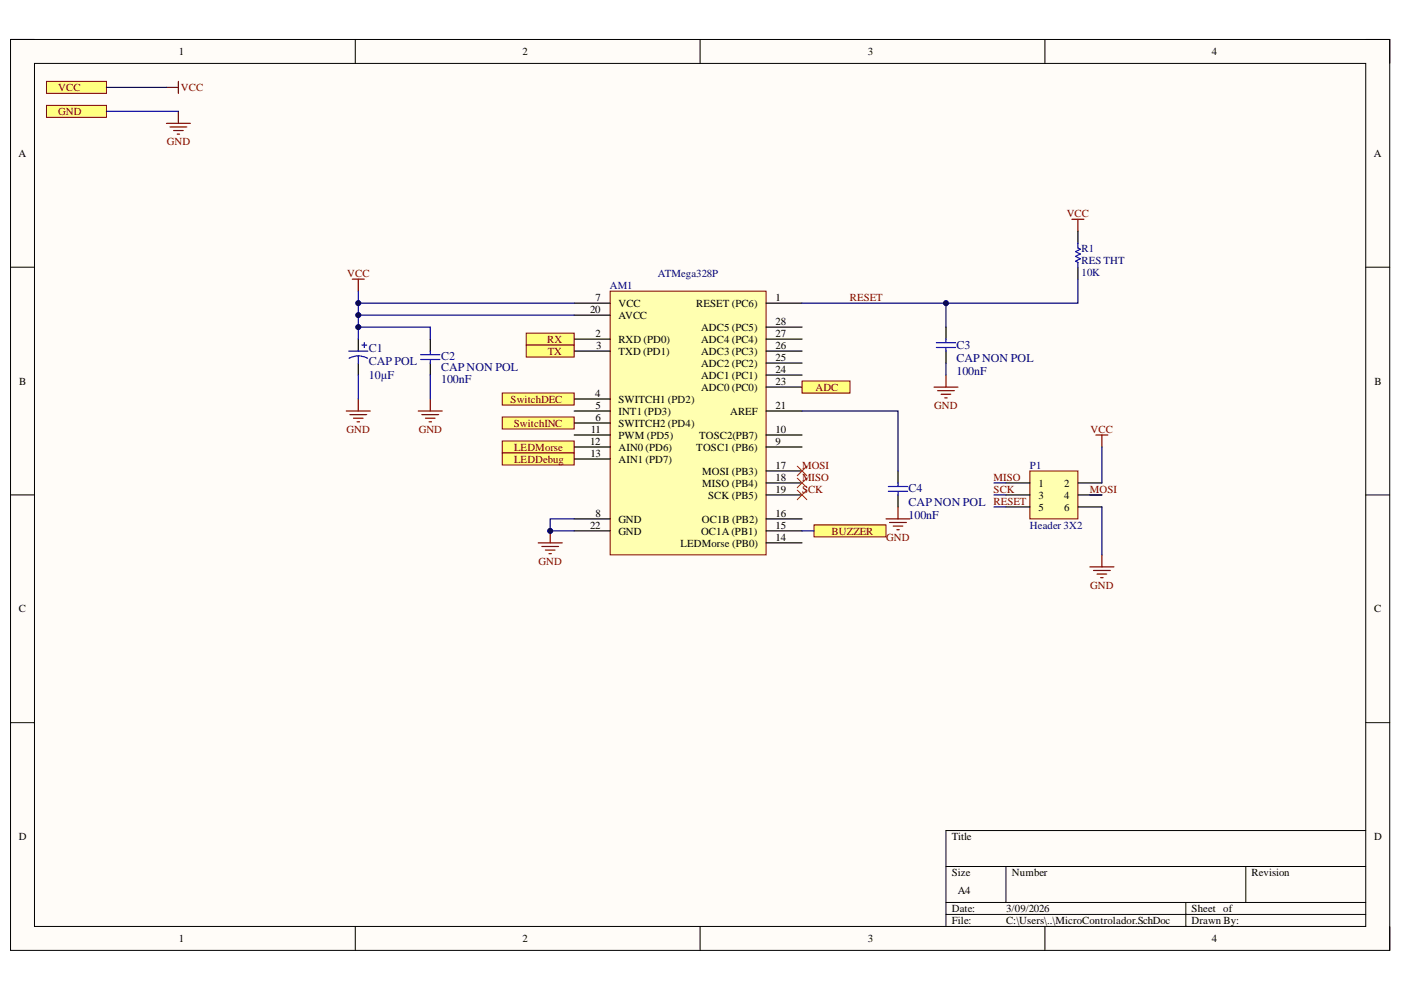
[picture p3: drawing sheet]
<svg xmlns="http://www.w3.org/2000/svg" width="297mm" height="210mm" viewBox="0 0 297 210" stroke-linecap="round" stroke-linejoin="round" font-family="sans-serif">
<defs><g id="words">
<g font-size="2.5" fill="#000080">
<text x="78.2" y="74.7">C1</text>
<text x="78.2" y="77.5">CAP POL</text>
<text x="93.5" y="76.2">C2</text>
<text x="202.8" y="73.9">C3</text>
<text x="202.8" y="76.7">CAP NON POL</text>
<text x="78.2" y="80.3">10µF</text>
<text x="93.5" y="81.3">100nF</text>
<text x="93.5" y="78.8">CAP NON POL</text>
<text x="202.8" y="79.5">100nF</text>
<text x="192.6" y="104.4">C4</text>
<text x="192.6" y="107.2">CAP NON POL</text>
<text x="192.6" y="110">100nF</text>
</g>
<g font-size="2.3">
<text x="37.9" y="11.7">1</text>
<text x="110.8" y="11.7">2</text>
<text x="184" y="11.7">3</text>
<text x="257" y="11.7">4</text>
<text x="3.9" y="33.3">A</text>
<text x="291.2" y="33.3">A</text>
<text x="126.3" y="63.8">7</text>
<text x="131.1" y="65.1">VCC</text>
<text x="147.6" y="65.1">RESET (PC6)</text>
<text x="164.5" y="63.8">1</text>
<text x="125.1" y="66.3">20</text>
<text x="126.3" y="71.4">2</text>
<text x="131.1" y="67.6">AVCC</text>
<text x="148.6" y="70.1">ADC5 (PC5)</text>
<text x="164.5" y="71.4">27</text>
<text x="164.5" y="68.9">28</text>
<text x="126.4" y="73.9">3</text>
<text x="131.1" y="72.7">RXD (PD0)</text>
<text x="131.1" y="75.2">TXD (PD1)</text>
<text x="148.6" y="77.7">ADC2 (PC2)</text>
<text x="148.6" y="75.2">ADC3 (PC3)</text>
<text x="148.6" y="72.7">ADC4 (PC4)</text>
<text x="164.5" y="76.5">25</text>
<text x="164.5" y="73.9">26</text>
<text x="4.1" y="81.6">B</text>
<text x="148.6" y="82.8">ADC0 (PC0)</text>
<text x="148.6" y="80.3">ADC1 (PC1)</text>
<text x="164.5" y="81.6">23</text>
<text x="164.5" y="79">24</text>
<text x="291.4" y="81.6">B</text>
<text x="126.2" y="84.1">4</text>
<text x="126.3" y="86.6">5</text>
<text x="126.3" y="89.3">6</text>
<text x="131.1" y="85.4">SWITCH1 (PD2)</text>
<text x="131.1" y="87.9">INT1 (PD3)</text>
<text x="154.8" y="87.9">AREF</text>
<text x="164.5" y="86.6">21</text>
<text x="125.1" y="94.3">12</text>
<text x="125.3" y="91.8">11</text>
<text x="131.1" y="93.1">PWM (PD5)</text>
<text x="131.1" y="90.5">SWITCH2 (PD4)</text>
<text x="131.1" y="95.6">AIN0 (PD6)</text>
<text x="147.6" y="95.6">TOSC1 (PB6)</text>
<text x="148.2" y="93.1">TOSC2(PB7)</text>
<text x="164.5" y="91.8">10</text>
<text x="164.5" y="94.3">9</text>
<text x="125.2" y="96.9">13</text>
<text x="131.1" y="98.1">AIN1 (PD7)</text>
<text x="148.9" y="100.7">MOSI (PB3)</text>
<text x="164.5" y="99.4">17</text>
<text x="164.5" y="101.9">18</text>
<text x="148.9" y="103.2">MISO (PB4)</text>
<text x="150.2" y="105.7">SCK (PB5)</text>
<text x="164.5" y="104.5">19</text>
<text x="220.1" y="103.2">1</text>
<text x="220.1" y="105.7">3</text>
<text x="225.6" y="103.2">2</text>
<text x="225.6" y="105.7">4</text>
<text x="125.1" y="112.1">22</text>
<text x="126.3" y="109.6">8</text>
<text x="131.1" y="110.8">GND</text>
<text x="131.1" y="113.4">GND</text>
<text x="148.6" y="113.4">OC1A(PB1)</text>
<text x="148.8" y="110.8">OC1B (PB2)</text>
<text x="164.5" y="112.1">15</text>
<text x="164.5" y="109.6">16</text>
<text x="220.1" y="108.3">5</text>
<text x="225.6" y="108.3">6</text>
<text x="144.3" y="115.9">LEDMorse (PB0)</text>
<text x="164.5" y="114.6">14</text>
<text x="4" y="129.9">C</text>
<text x="291.3" y="129.9">C</text>
<text x="4" y="178.2">D</text>
<text x="201.8" y="178.2">Title</text>
<text x="291.3" y="178.2">D</text>
<text x="201.8" y="185.8">Size</text>
<text x="214.6" y="185.8">Number</text>
<text x="265.3" y="185.8">Revision</text>
<text x="203.1" y="189.6">A4</text>
<text x="201.8" y="193.4">Date:</text>
<text x="201.8" y="195.9">File:</text>
<text x="213.3" y="193.4">3/09/2026</text>
<text x="213.3" y="195.9">C:\Users\..\MicroControlador.SchDoc</text>
<text x="252.6" y="193.4">Sheet of</text>
<text x="252.6" y="195.9">Drawn By:</text>
<text x="37.9" y="199.7">1</text>
<text x="110.8" y="199.7">2</text>
<text x="184" y="199.7">3</text>
<text x="257" y="199.7">4</text>
</g>
<g font-size="2.3" fill="#800000">
<text x="12.4" y="19.3">VCC</text>
<text x="38.3" y="19.3">VCC</text>
<text x="12.4" y="24.4">GND</text>
<text x="35.4" y="30.8">GND</text>
<text x="226.2" y="46">VCC</text>
<text x="73.6" y="58.7">VCC</text>
<text x="180.2" y="63.8">RESET</text>
<text x="116" y="72.7">RX</text>
<text x="116.1" y="75.2">TX</text>
<text x="172.9" y="82.8">ADC</text>
<text x="108.3" y="85.4">SwitchDEC</text>
<text x="198.1" y="86.6">GND</text>
<text x="73.5" y="91.8">GND</text>
<text x="88.8" y="91.8">GND</text>
<text x="108.9" y="90.5">SwitchINC</text>
<text x="109" y="95.6">LEDMorse</text>
<text x="231.2" y="91.8">VCC</text>
<text x="109" y="98.1">LEDDebug</text>
<text x="170" y="99.4">MOSI</text>
<text x="170" y="101.9">MISO</text>
<text x="210.7" y="101.9">MISO</text>
<text x="170" y="104.5">SCK</text>
<text x="210.7" y="104.5">SCK</text>
<text x="210.7" y="107">RESET</text>
<text x="231.1" y="104.5">MOSI</text>
<text x="176.3" y="113.4">BUZZER</text>
<text x="114.2" y="119.7">GND</text>
<text x="187.9" y="114.6">GND</text>
<text x="231.2" y="124.8">GND</text>
</g>
<g font-size="2.3" fill="#000080">
<text x="229.3" y="53.4">R1</text>
<text x="139.5" y="58.7">ATMega328P</text>
<text x="229.3" y="58.5">10K</text>
<text x="229.3" y="55.9">RES THT</text>
<text x="129.3" y="61.3">AM1</text>
<text x="218.4" y="99.4">P1</text>
<text x="218.4" y="112.1">Header 3X2</text>
</g>
</g></defs>
<path d="M2.2 8.4h292.5v193.1h-292.5z" fill-rule="evenodd" fill="#fffcf8"/>
<path d="M2.2 8.4h292.5v193.1h-292.5z" fill="none" stroke="#000" stroke-width=".21"/>
<path d="M7.3 13.4h282.3v183h-282.3z" fill-rule="evenodd" fill="#fffcf8"/>
<g fill="none" stroke="#000" stroke-width=".21">
<path d="M2.2 8.4h5.1M7.3 13.4h282.3v183h-282.3zM75.3 8.4v5M148.4 8.4v5M221.5 8.4v5M289.6 8.4h5.1v5M2.2 56.7h5.1M289.6 56.7h5.1M2.2 104.9h5.1M289.6 104.9h5.1M2.2 153.2h5.1M289.6 153.2h5.1"/>
<path d="M289.6 176.1h-89v20.3M75.3 196.4v5.1M148.4 196.4v5.1M200.6 183.7h89M200.6 191.3h89M200.6 193.9h89M213.3 183.7v7.6M221.5 196.4v5.1M251.4 191.3v5.1M264.1 183.7v7.6M294.7 196.4v5.1"/>
</g>
<path d="M9.9 17.3h12.7v2.5h-12.7z" fill-rule="evenodd" fill="#ffff80"/>
<path d="M9.9 17.3h12.7v2.5h-12.7z" fill="none" stroke="#800000" stroke-width=".21"/>
<path d="M9.9 22.3h12.7v2.6h-12.7z" fill-rule="evenodd" fill="#ffff80"/>
<path d="M9.9 22.3h12.7v2.6h-12.7z" fill="none" stroke="#800000" stroke-width=".21"/>
<g fill="none" stroke="#800000" stroke-width=".25">
<path d="M35.3 18.5h2.5M37.8 17.3v2.5M35.3 26.2h5.1M36 26.9h3.6M36.8 27.7h2M37.6 28.4h.5M37.8 23.6v2.6M74.7 59.2h2.5M76 59.2v2.5M73.4 87.1h5.1M74.2 87.9h3.5M74.9 88.7h2.1"/>
<path d="M75.7 89.4h.5M76 84.6v2.5M88.7 87.1h5.1M89.4 87.9h3.6M90.2 88.7h2M91 89.4h.5M91.2 84.6v2.5M114.1 115.1h5.1M114.9 115.9h3.5M115.6 116.6h2.1M116.4 117.4h.5M116.6 112.6v2.5"/>
</g>
<path d="M76 71.9v2.5M76 77v2.5M91.2 71.9v2.5M91.2 77v2.5" fill="none" stroke="#000" stroke-width=".25"/>
<path d="M73.9 74.4h4.1M76 75.5h.8l1.1 .5M76 75.5l-1.2 .1-.8 .4M76 75.5v1.5M76.7 73.2h1M77.2 72.7v1M89.2 76.2h4.1M89.2 75.2h4.1M91.2 74.4v.8M91.2 76.2v.8" fill="none" stroke="#00f" stroke-width=".25"/>
<circle cx="116.6" cy="112.6" r=".51" fill="#000080"/>
<circle cx="116.6" cy="112.6" r=".51" fill="none" stroke="#000080" stroke-width=".21"/>
<g fill="none" stroke="#800000" stroke-width=".25">
<path d="M227.3 46.5h2.5M228.5 46.5v2.5M200.6 79.5v2.6M198 82.1h5.1M198.8 82.8h3.5M199.5 83.6h2.1M200.3 84.4h.5M232.3 92.2h2.6M233.6 92.2v2.6M233.6 117.6v2.6M231.1 120.2h5.1M231.8 121h3.6"/>
<path d="M232.6 121.7h2M233.4 122.5h.5"/>
</g>
<path d="M129.4 61.7h33v55.9h-33z" fill-rule="evenodd" fill="#ffffb0"/>
<path d="M129.4 61.7h33v55.9h-33z" fill="none" stroke="#800000" stroke-width=".21"/>
<g fill="none" stroke="#000" stroke-width=".25">
<path d="M121.7 64.3h7.7M121.7 66.8h7.7M121.7 71.9h7.7M121.7 74.4h7.7M162.4 64.3h7.7M162.4 71.9h7.7M162.4 74.4h7.7M162.4 79.5h7.7M162.4 77h7.7M162.4 69.4h7.7M121.7 87.1h7.7M121.7 84.6h7.7"/>
<path d="M121.7 92.2h7.7M121.7 89.7h7.7M121.7 94.8h7.7M121.7 97.3h7.7M162.4 87.1h7.7M162.4 99.9h7.7M162.4 82.1h7.7M162.4 92.2h7.7M162.4 94.8h7.7M121.7 110h7.7M121.7 112.6h7.7M162.4 110h7.7"/>
<path d="M162.4 112.6h7.7M162.4 102.4h7.7M162.4 104.9h7.7M162.4 115.1h7.7"/>
</g>
<path d="M106.5 93.5h15.2v2.5h-15.2z" fill-rule="evenodd" fill="#ffff80"/>
<path d="M106.5 93.5h15.2v2.5h-15.2z" fill="none" stroke="#800000" stroke-width=".21"/>
<path d="M106.5 96h15.2v2.6h-15.2z" fill-rule="evenodd" fill="#ffff80"/>
<path d="M106.5 96h15.2v2.6h-15.2z" fill="none" stroke="#800000" stroke-width=".21"/>
<path d="M106.5 88.4h15.2v2.6h-15.2z" fill-rule="evenodd" fill="#ffff80"/>
<path d="M106.5 88.4h15.2v2.6h-15.2z" fill="none" stroke="#800000" stroke-width=".21"/>
<path d="M106.5 83.3h15.2v2.6h-15.2z" fill-rule="evenodd" fill="#ffff80"/>
<path d="M106.5 83.3h15.2v2.6h-15.2z" fill="none" stroke="#800000" stroke-width=".21"/>
<path d="M172.6 111.3h15.2v2.5h-15.2z" fill-rule="evenodd" fill="#ffff80"/>
<path d="M172.6 111.3h15.2v2.5h-15.2z" fill="none" stroke="#800000" stroke-width=".21"/>
<path d="M228.5 49v2.6M228.5 56.7v2.5" fill="none" stroke="#000" stroke-width=".25"/>
<path d="M228.5 51.6v1l.5 .2-1 .6 1 .5-1 .5 1 .5-1 .5 .5 .2v1.1" fill="none" stroke="#00f" stroke-width=".25"/>
<path d="M170.1 80.8h10.1v2.5h-10.1z" fill-rule="evenodd" fill="#ffff80"/>
<path d="M170.1 80.8h10.1v2.5h-10.1z" fill="none" stroke="#800000" stroke-width=".21"/>
<path d="M190.4 99.9v2.5M190.4 104.9v2.6" fill="none" stroke="#000" stroke-width=".25"/>
<path d="M188.4 103.2h4M188.4 104.2h4M190.4 102.4v.8M190.4 104.2v.7" fill="none" stroke="#00f" stroke-width=".25"/>
<path d="M187.8 110h5.1M188.6 110.8h3.6M189.4 111.5h2M190.1 112.3h.6M190.4 107.5v2.5" fill="none" stroke="#800000" stroke-width=".25"/>
<path d="M111.6 70.6h10.1v2.6h-10.1z" fill-rule="evenodd" fill="#ffff80"/>
<path d="M111.6 70.6h10.1v2.6h-10.1z" fill="none" stroke="#800000" stroke-width=".21"/>
<path d="M111.6 73.2h10.1v2.5h-10.1z" fill-rule="evenodd" fill="#ffff80"/>
<path d="M111.6 73.2h10.1v2.5h-10.1z" fill="none" stroke="#800000" stroke-width=".21"/>
<path d="M169 98.8l2.1 2.1M171.1 98.8l-2.1 2.1M169 101.4l2.1 2M169 103.9l2.1 2.1M171.1 101.4l-2.1 2M171.1 103.9l-2.1 2.1" fill="none" stroke="#f00" stroke-width=".21"/>
<path d="M218.4 99.9h10.1v10.1h-10.1z" fill-rule="evenodd" fill="#ffffb0"/>
<path d="M218.4 99.9h10.1v10.1h-10.1z" fill="none" stroke="#800000" stroke-width=".21"/>
<path d="M213.3 102.4h5.1M213.3 104.9h5.1M213.3 107.5h5.1M228.5 102.4h5.1M228.5 104.9h5.1M228.5 107.5h5.1" fill="none" stroke="#000" stroke-width=".25"/>
<path d="M22.6 18.5h12.7M22.6 23.6h15.2M76 61.7v5.1h45.7" fill="none" stroke="#000080" stroke-width=".25"/>
<circle cx="76" cy="64.3" r=".51" fill="#000080"/>
<circle cx="76" cy="64.3" r=".51" fill="none" stroke="#000080" stroke-width=".21"/>
<circle cx="76" cy="66.8" r=".51" fill="#000080"/>
<circle cx="76" cy="66.8" r=".51" fill="none" stroke="#000080" stroke-width=".21"/>
<path d="M76 66.8v5.1" fill="none" stroke="#000080" stroke-width=".25"/>
<circle cx="76" cy="66.8" r=".51" fill="#000080"/>
<circle cx="76" cy="66.8" r=".51" fill="none" stroke="#000080" stroke-width=".21"/>
<circle cx="76" cy="69.4" r=".51" fill="#000080"/>
<circle cx="76" cy="69.4" r=".51" fill="none" stroke="#000080" stroke-width=".21"/>
<path d="M76 69.4h15.2v2.5" fill="none" stroke="#000080" stroke-width=".25"/>
<circle cx="76" cy="69.4" r=".51" fill="#000080"/>
<circle cx="76" cy="69.4" r=".51" fill="none" stroke="#000080" stroke-width=".21"/>
<path d="M76 79.5v5.1M91.2 79.5v5.1M121.7 110h-5.1v2.6h5.1" fill="none" stroke="#000080" stroke-width=".25"/>
<circle cx="116.6" cy="112.6" r=".51" fill="#000080"/>
<circle cx="116.6" cy="112.6" r=".51" fill="none" stroke="#000080" stroke-width=".21"/>
<path d="M76 64.3h45.7M200.6 77v2.5M233.6 94.8v7.6M233.6 107.5v10.1" fill="none" stroke="#000080" stroke-width=".25"/>
<circle cx="76" cy="64.3" r=".51" fill="#000080"/>
<circle cx="76" cy="64.3" r=".51" fill="none" stroke="#000080" stroke-width=".21"/>
<path d="M170.1 64.3h30.5v5.1" fill="none" stroke="#000080" stroke-width=".25"/>
<circle cx="200.6" cy="64.3" r=".51" fill="#000080"/>
<circle cx="200.6" cy="64.3" r=".51" fill="none" stroke="#000080" stroke-width=".21"/>
<path d="M228.5 59.2v5.1h-27.9" fill="none" stroke="#000080" stroke-width=".25"/>
<circle cx="200.6" cy="64.3" r=".51" fill="#000080"/>
<circle cx="200.6" cy="64.3" r=".51" fill="none" stroke="#000080" stroke-width=".21"/>
<path d="M170.1 87.1h20.3v12.8M170.1 112.6h2.5M210.7 107.5h2.6M210.7 102.4h2.6M210.7 104.9h2.6M231.1 104.9h2.5" fill="none" stroke="#000080" stroke-width=".25"/>
<path d="M200.6 69.4v2.5M200.6 74.4v2.6" fill="none" stroke="#000" stroke-width=".25"/>
<path d="M198.5 72.7h4.1M198.5 73.7h4.1M200.6 71.9v.8M200.6 73.7v.7" fill="none" stroke="#00f" stroke-width=".25"/>
<use href="#words"/>
</svg>
